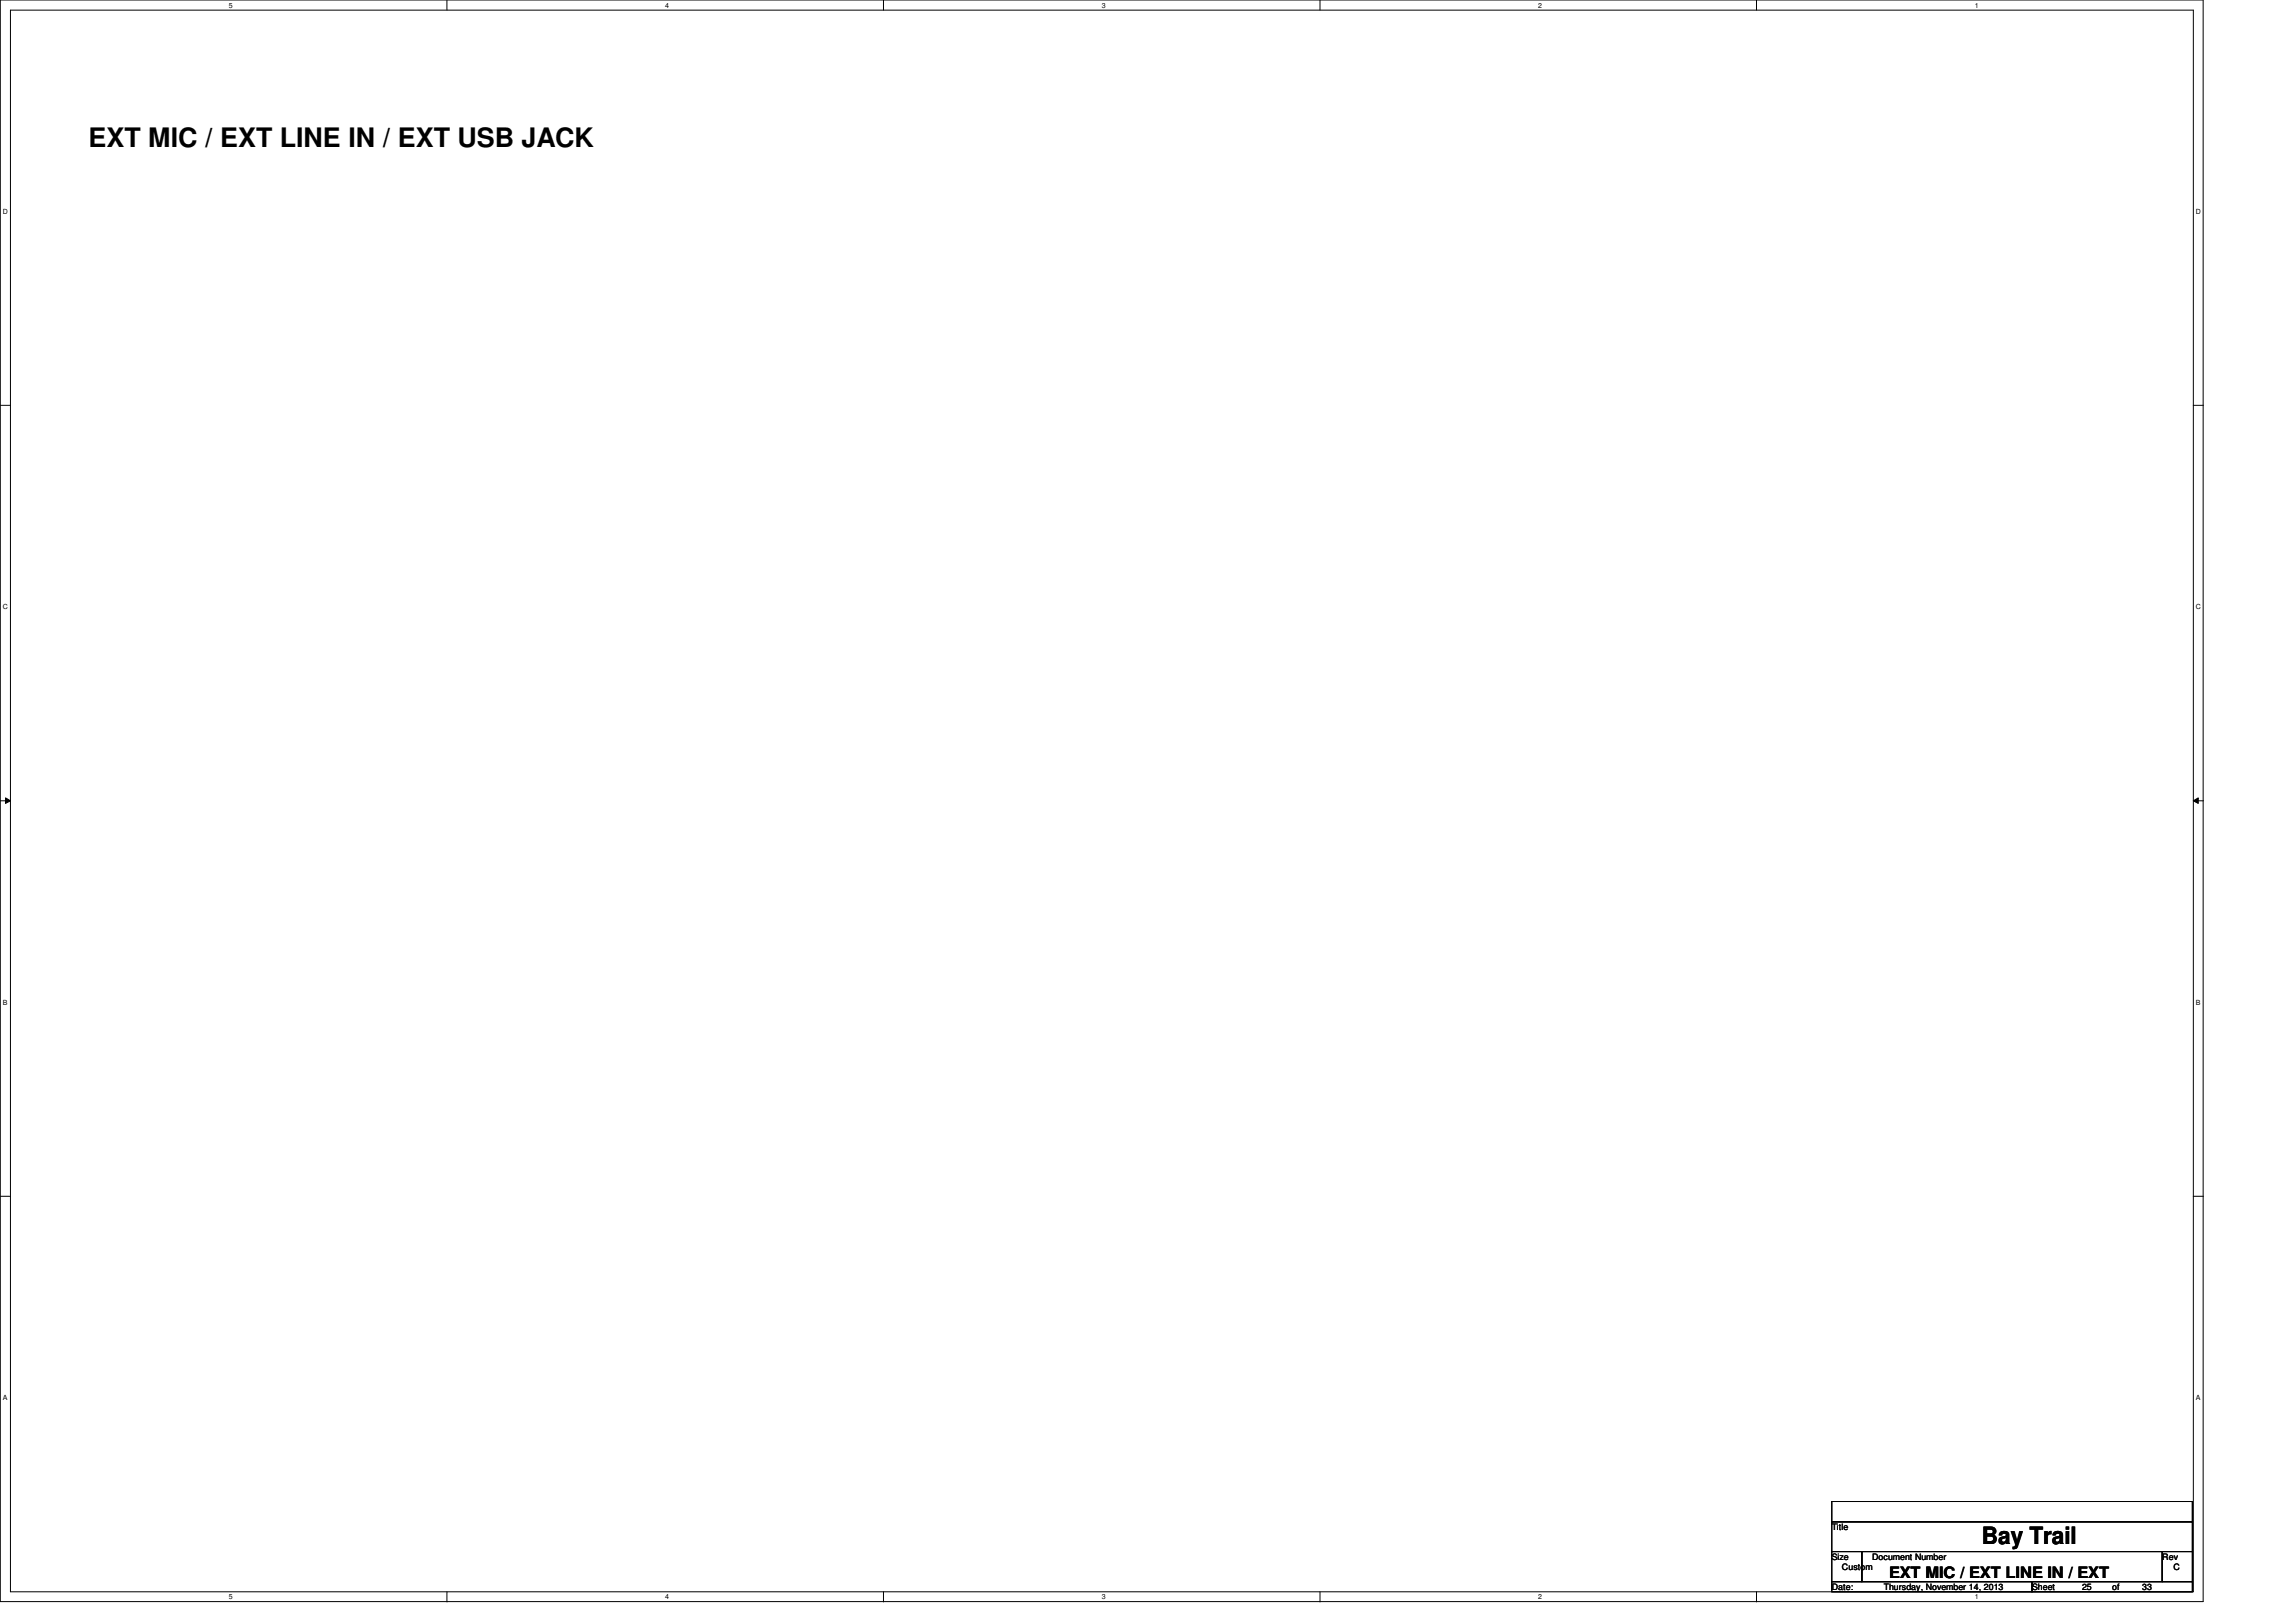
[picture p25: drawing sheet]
<svg xmlns="http://www.w3.org/2000/svg" width="297mm" height="210mm" viewBox="0 0 297 210" stroke-linecap="round" stroke-linejoin="round" font-family="sans-serif">
<defs><g id="words">
<text font-size="3.5" x="11.5" y="19">EXT MIC / EXT LINE IN / EXT USB JACK</text>
<text font-size="3.1" x="256.4" y="199.8">Bay Trail</text>
<text font-size="2" x="244.4" y="204.3">EXT MIC / EXT LINE IN / EXT</text>
<g font-size="1.1">
<text x="237" y="198">Title</text>
<text x="237" y="201.9">Size</text>
<text x="238.3" y="203.2">Custom</text>
<text x="242.2" y="201.9">Document Number</text>
<text x="279.7" y="201.9">Rev</text>
<text x="281.2" y="203.2">C</text>
<text x="237" y="205.8">Date:</text>
<text x="243.7" y="205.8">Thursday, November 14, 2013</text>
<text x="262.9" y="205.8">Sheet</text>
<text x="269.4" y="205.8">25</text>
<text x="273.3" y="205.8">of</text>
<text x="277.2" y="205.8">33</text>
</g>
<g font-size=".9">
<text x="29.6" y="1">5</text>
<text x="86.1" y="1">4</text>
<text x="142.5" y="1">3</text>
<text x="199" y="1">2</text>
<text x="255.5" y="1">1</text>
<text x=".4" y="27.7">D</text>
<text x="284.1" y="27.7">D</text>
<text x=".4" y="78.8">C</text>
<text x="284.1" y="78.8">C</text>
<text x=".4" y="130">B</text>
<text x="284.1" y="130">B</text>
<text x=".4" y="181.2">A</text>
<text x="284.1" y="181.2">A</text>
<text x="29.6" y="207">5</text>
<text x="86.1" y="207">4</text>
<text x="142.5" y="207">3</text>
<text x="199" y="207">2</text>
<text x="255.5" y="207">1</text>
</g>
</g></defs>
<path d="M0 0h285v207.3h-285zM1.4 1.3h282.4v204.7h-282.4z" fill="none" stroke="#000" stroke-width=".13"/>
<g fill="#fff">
<path d="M29.6 .2h.5v1h-.5z"/>
<path d="M29.6 206.2h.5v1h-.5z"/>
</g>
<path d="M57.8 0v1.3M57.8 206v1.3" fill="none" stroke="#000" stroke-width=".13"/>
<g fill="#fff">
<path d="M86.1 .2h.5v1h-.5z"/>
<path d="M86.1 206.2h.5v1h-.5z"/>
</g>
<path d="M114.3 0v1.3M114.3 206v1.3" fill="none" stroke="#000" stroke-width=".13"/>
<g fill="#fff">
<path d="M142.5 .2h.5v1h-.5z"/>
<path d="M142.5 206.2h.5v1h-.5z"/>
</g>
<path d="M170.8 0v1.3M170.8 206v1.3" fill="none" stroke="#000" stroke-width=".13"/>
<g fill="#fff">
<path d="M199 .2h.5v1h-.5z"/>
<path d="M199 206.2h.5v1h-.5z"/>
</g>
<path d="M227.2 0v1.3M227.2 206v1.3" fill="none" stroke="#000" stroke-width=".13"/>
<g fill="#fff">
<path d="M255.5 .2h.5v1h-.5z"/>
<path d="M255.5 206.2h.5v1h-.5z"/>
<path d="M.4 26.9h.6v1h-.6z"/>
<path d="M284.1 26.9h.6v1h-.6z"/>
<path d="M.4 78h.6v1h-.6z"/>
<path d="M284.1 78h.6v1h-.6z"/>
</g>
<path d="M0 52.5h1.4M283.8 52.5h1.3" fill="none" stroke="#000" stroke-width=".13"/>
<g fill="#fff">
<path d="M.4 129.2h.6v1h-.6z"/>
<path d="M284.1 129.2h.6v1h-.6z"/>
</g>
<path d="M0 103.6h1.4M.7 103.3l.7 .3-.7 .4zM283.8 103.6l.6-.3v.7zM283.8 103.6h1.3" fill="none" stroke="#000" stroke-width=".13"/>
<path d="M.7 103.3l.7 .3-.7 .4zM283.8 103.6l.6-.3v.7z" fill="#000"/>
<g fill="#fff">
<path d="M.4 180.4h.5v1h-.5z"/>
<path d="M284.1 180.4h.5v1h-.5z"/>
</g>
<path d="M0 154.8h1.4M283.8 154.8h1.3M237 194.3h46.6v2.6h-46.6zM237 196.9h46.6v3.9h-46.6zM237 200.8h3.9v3.9h-3.9zM237 204.7h25.9v1.3h-25.9zM240.9 200.8h38.8v3.9h-38.8zM262.9 204.7h20.7v1.3h-20.7zM279.7 200.8h3.9v3.9h-3.9z" fill="none" stroke="#000" stroke-width=".13"/>
<use href="#words"/>
</svg>
